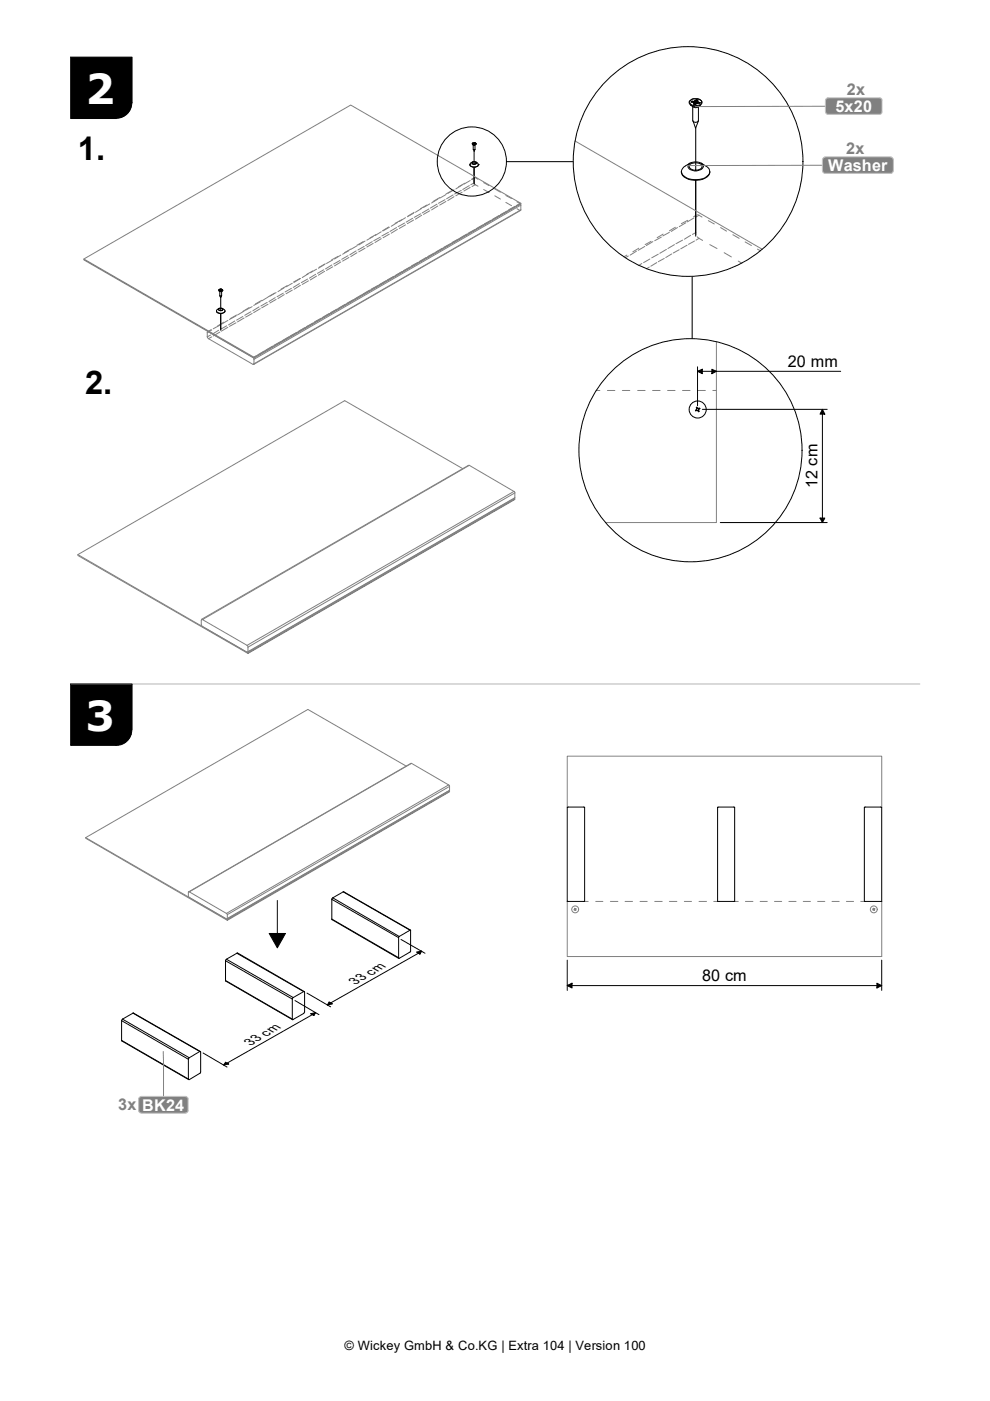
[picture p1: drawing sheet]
<svg xmlns="http://www.w3.org/2000/svg" width="210mm" height="297mm" viewBox="0 0 210 297" stroke-linecap="round" stroke-linejoin="round" font-family="sans-serif">
<defs><g id="words">
<g font-size="8.8" fill="#fff">
<text x="18.1" y="22.1">2</text>
<text x="18.1" y="155">3</text>
</g>
<g font-size="6.9">
<text x="16.5" y="34">1.</text>
<text x="18" y="83.6">2.</text>
</g>
<g font-size="3.4" fill="#fff">
<text x="177.2" y="23.7">5x20</text>
<text x="175.6" y="36.2">Washer</text>
</g>
<g font-size="3.4" fill="#808080">
<text x="179.6" y="20.2">2x</text>
<text x="179.4" y="32.6">2x</text>
<text x="25.1" y="235.4">3x BK24</text>
</g>
<g font-size="3.4">
<text x="167.1" y="77.7">20 mm</text>
<text x="173.4" y="103.6" transform="rotate(-90 173.4 103.6)">12 cm</text>
<text x="148.8" y="207.9">80 cm</text>
</g>
<g font-size="2.8">
<text x="75.3" y="208.8" transform="rotate(-30 75.3 208.8)">33 cm</text>
<text x="53.1" y="221.7" transform="rotate(-30 53.1 221.7)">33 cm</text>
</g>
<text font-size="2.7" x="73" y="286.2">© Wickey GmbH &amp; Co.KG | Extra 104 | Version 100</text>
</g></defs>
<!-- layer: Hidden Narrow (ISO) -->
<g fill="none" stroke="#808080" stroke-width=".21">
<path d="M98 39.2l-1.4 .9M99.5 39.4l-1.4 .8M99.7 39.7l-1.3 .8M99.7 38.3l-1.3 .7M100.5 38.8l-.7 .4M100.8 39.2l-.7 .3M100.8 37.6l-.7 .5M63.7 59l-1.3 .9M65.2 59.2l-1.3 .7M65.4 59.5l-1.3 .8M65.4 58l-1.3 .9M66.9 58.2l-1.3 .8"/>
<path d="M67.1 58.5l-1.3 .9M67.1 57.1l-1.3 .7M68.6 57.2l-1.3 .8M68.8 57.5l-1.3 .8M68.8 56.1l-1.3 .8M70.4 56.2l-1.4 .8M70.5 56.6l-1.3 .7M70.5 55.1l-1.3 .8M72.1 55.2l-1.4 .8M72.3 55.5l-1.4 .9M72.3 54.1l-1.4 .8M73.8 54.2l-1.3 .8"/>
<path d="M74 54.6l-1.4 .8M74 53.1l-1.4 .8M75.5 53.2l-1.3 .8M75.7 53.6l-1.3 .8M75.7 52.1l-1.3 .8M77.2 52.2l-1.3 .8M77.4 52.6l-1.3 .8M77.4 51.1l-1.3 .8M78.9 51.2l-1.4 .9M79.1 51.6l-1.3 .8M79.1 50.2l-1.3 .7M80.6 50.3l-1.4 .7"/>
<path d="M80.8 50.6l-1.3 .8M80.8 49.1l-1.3 .9M81.8 59.5l-1.4 .9M82.4 49.3l-1.4 .7M82.5 49.6l-1.3 .8M82.5 48.2l-1.3 .7M83.5 58.6l-1.4 .8M84.1 48.2l-1.4 .9M84.3 48.6l-1.4 .9M84.3 47.2l-1.4 .8M85.2 57.6l-1.4 .8M85.8 47.3l-1.4 .8"/>
<path d="M86 47.7l-1.4 .7M86 46.2l-1.4 .8M86.9 56.6l-1.4 .8M87.5 46.3l-1.4 .8M87.7 46.7l-1.3 .7M87.7 45.2l-1.3 .8M88.6 55.6l-1.4 .8M89.2 45.3l-1.4 .8M89.4 45.6l-1.3 .9M89.4 44.2l-1.3 .8M90.4 54.6l-1.4 .8M90.9 44.3l-1.4 .8"/>
<path d="M91.1 44.7l-1.3 .8M91.1 43.2l-1.3 .8M92.1 53.6l-1.4 .8M92.6 43.3l-1.4 .8M92.8 43.7l-1.3 .8M92.8 42.2l-1.3 .8M93.8 52.6l-1.4 .9M94.4 42.3l-1.4 .8M94.6 42.7l-1.4 .8M94.6 41.3l-1.4 .7M95.5 51.7l-1.4 .7M96.1 41.3l-1.4 .8"/>
<path d="M96.3 41.7l-1.4 .8M96.3 40.2l-1.4 .8M97.2 50.7l-1.4 .7M97.8 40.4l-1.4 .7M98 40.8l-1.4 .7M98.9 49.6l-1.4 .9M100.6 48.7l-1.3 .8M102.4 47.7l-1.4 .8M104.1 46.7l-1.4 .8M105.8 45.7l-1.4 .8M107.5 44.8l-1.4 .7M109.2 43.7l-1.4 .8"/>
<path d="M110.2 43.2l-.7 .3M133.2 54.3l-.7 .4M134.9 53.3l-1.3 .8M136.1 55.9l-.7 .4M136.7 52.2l-1.4 .9M137.7 56.6l-.7 .4M137.8 54.9l-1.3 .8M138.4 51.2l-1.4 .9M139.3 55.7l-1.3 .7M139.6 53.9l-1.4 .8M140.2 50.3l-1.4 .7M140.8 54.8l-1.2 .7"/>
<path d="M141.3 52.9l-1.4 .8M141.9 49.3l-1.4 .7M142.4 53.8l-1.2 .8M143 51.9l-1.4 .8M143.6 48.2l-1.3 .9M144 52.9l-1.3 .7M144.7 50.9l-1.4 .8M145.4 47.2l-1.4 .9M145.7 52l-1.4 .8M146.4 49.9l-1.3 .8M147.1 46.2l-1.4 .8M147.3 51.1l-1.3 .7"/>
<path d="M147.5 49.3l-.7 .4M148.2 45.6l-.7 .4M148.2 50.5l-.6 .4M44.1 70.4l-.2 .1M44.6 71l-.7 .4M44.9 71.4l-.7 .4M44.9 70l-.8 .3M46.4 70l-1.4 .9M46.6 70.4l-1.4 .8M46.6 68.9l-1.4 .8M48.1 69.1l-1.4 .7M48.3 69.4l-1.4 .8"/>
<path d="M48.3 67.9l-1.4 .9M49.8 68.1l-1.3 .8M50 68.4l-1.4 .8M50 67l-1.4 .7M51.5 67.1l-1.3 .8M51.8 67.4l-1.4 .8M51.8 66l-1.4 .8M53.2 66.1l-1.3 .8M53.5 66.5l-1.4 .7M53.5 65l-1.4 .8M53.7 77.2v.1M53.8 77.1v.1"/>
<path d="M54.4 75.4l-.7 .4M54.9 65.1l-1.3 .8M55.2 65.5l-1.4 .8M55.2 64l-1.4 .8M56.1 74.4l-1.4 .8M56.6 64.1l-1.3 .8M56.8 64.5l-1.3 .8M56.8 63l-1.3 .8M57.8 73.4l-1.4 .8M58.4 63.1l-1.4 .8M58.5 63.5l-1.3 .7M58.5 62l-1.3 .8"/>
<path d="M59.5 72.4l-1.4 .8M60.1 62.2l-1.4 .7M60.3 62.5l-1.4 .8M60.3 61l-1.4 .8M61.2 71.4l-1.4 .8M61.8 61.1l-1.3 .8M62 61.5l-1.4 .8M62 60.1l-1.4 .7M62.9 70.5l-1.4 .7M63.5 60.1l-1.3 .8M63.7 60.5l-1.3 .8M64.6 69.5l-1.4 .8"/>
<path d="M66.4 68.5l-1.4 .8M68.1 67.5l-1.4 .7M69.8 66.5l-1.4 .8M71.5 65.5l-1.4 .8M73.2 64.5l-1.4 .8M74.9 63.5l-1.4 .8M76.6 62.5l-1.4 .9M78.4 61.5l-1.4 .8M80.1 60.6l-1.4 .7"/>
</g>
<!-- layer: Hidden (ISO) -->
<g fill="none" stroke="#808080" stroke-width=".21">
<path d="M98.6 38.8l-1.4 .8M100.5 38.8l.1 .1M100.6 37.7l-.1 .1M100.6 37.6l-.7 .4M100.6 39l.7 .5M100.6 37.6l.7 .4M102.6 38.7l1.1 .7M63.6 59l-1.4 .8M66.3 57.5l-1.3 .7M69 55.9l-1.4 .8M71.7 54.3l-1.4 .8M74.4 52.8l-1.4 .8"/>
<path d="M77 51.2l-1.3 .8M79.8 49.7l-1.4 .8M82.4 48.1l-1.3 .8M85.2 46.6l-1.4 .8M87.8 45l-1.3 .8M90.5 43.5l-1.3 .7M93.2 41.9l-1.4 .8M95.9 40.4l-1.3 .7M102.6 40.2l1.1 .6M104.9 41.5l1.2 .7M104.9 40.1l1.2 .7M107.3 42.9l1.2 .7"/>
<path d="M107.3 41.5l1.2 .6M109.6 44.2l.8 .4M109.6 42.8l.7 .4M110.4 43.2v.1M132.9 54.1l-.6 .4M135.4 52.6l-1.2 .8M138 51.2l-1.2 .7M140.6 49.6l-1.3 .8M143.2 48.2l-1.3 .7M145.8 46.7l-1.3 .7M147.5 49.3l.1 .5M147.6 45.7l-.1 .3"/>
<path d="M147.7 45.6l-.6 .4M147.8 50.2l1.2 .8M147.9 45.5l.9 .5M150.2 46.8l1.2 .7M150.5 51.9l1.5 .8M152.8 48.2l1.3 .8M153.5 53.6l1.6 .9M155.4 49.8l1.3 .7M156.5 55.4l.8 .4M158 51.3l1.3 .8M160.6 52.8l.7 .4M44.8 69.9l-.7 .4"/>
<path d="M47.4 68.3l-1.3 .8M50.2 66.8l-1.4 .7M52.8 65.2l-1.3 .8M55.5 63.7l-1.3 .7M58.2 62.2l-1.3 .7M60.9 60.6l-1.3 .7M126.4 82.8h.8M128.8 82.8h1.6M132 82.8h1.5M135.2 82.8h1.6M138.4 82.8h1.6M141.5 82.8h1.6"/>
<path d="M144.7 82.8h1.6M148 82.8h1.5M151.1 82.8h.8M124 191.1h.7M126.3 191.1h1.5M129.4 191.1h1.6M132.5 191.1h1.6M135.7 191.1h1.5M138.8 191.1h1.6M141.9 191.1h1.6M145.1 191.1h1.5M148.2 191.1h1.6"/>
<path d="M151.3 191.1h.8M155.8 191.1h.7M158.1 191.1h1.5M161.2 191.1h1.5M164.2 191.1h1.5M167.3 191.1h1.5M170.3 191.1h1.5M173.4 191.1h1.5M176.4 191.1h1.5M179.5 191.1h1.5M182.5 191.1h.8"/>
</g>
<!-- layer: Tweak Trail (ISO) -->
<path d="M100.5 32.1v2.7M100.5 35.5v3.5M147.5 27.2v8.9M147.5 38.2v11.9M46.8 63.2v2.6M46.8 66.5v3.5" fill="none" stroke="#000" stroke-width=".21"/>
<!-- layer: Visible (ISO) -->
<g fill="none" stroke="#808080" stroke-width=".21">
<path d="M121.9 29.9l39.8 23M110.4 43.3v.2M110.4 43.1l-36-20.8-56.6 32.6M110.4 44.5l-56.6 32.8M110.4 44.5l-56.6 32.6M110.4 43.5l-56.6 32.7M110.4 43.5v1M44.1 70.3h-.1M53.8 75.7l56.6-32.6v.1l-56.6 32.7zM53.8 75.7l-36-20.8v.2l36 20.8M53.8 76.2l-.1-.4-9.6-5.5h-.1l-.1 1.1 .3 .4 9.5 5.5 .1-.2M53.8 76.2v.9"/>
<path d="M151.9 72.4v38.4h-23.5M98.1 99.4l-25-14.5-56.6 32.7v.2l36.1 20.7M99.5 98.7l-56.8 32.6M16.5 117.6l36.1 20.8M109 104.2l.2 .3M109 104.2l-9.5-5.5-56.6 32.7 9.5 5.4M109 104.2l-56.6 32.6M109 105.6l.2 .2M109.2 105.5l-56.7 32.8M109.2 104.5l-56.6 32.7M109.2 105.5l-56.6 32.7M109.2 104.5v1"/>
<path d="M42.9 131.4l-.1-.1-.1 .2v.9l.2 .4 9.5 5.5 .2-.1M52.4 136.8l.2 .4M52.6 138.4l56.6-32.6v.1l-56.6 32.6zM52.6 137.2v1M18.2 177.6l30 17.3M86.1 162.4l-20.8-12-47.1 27.2v.1l30 17.4M87.2 161.8l-47.2 27.3M95.1 166.4l.2 .3M95.1 166.4l-7.9-4.6-47.1 27.3 7.9 4.6M95.1 166.4l-47.1 27.3M95.2 167.7l.1 .1M95.3 167.6l-47.2 27.3"/>
<path d="M95.3 166.7l-47.1 27.2M95.3 167.6l-47.1 27.1M95.3 166.7v.9M120.3 171.1v-10.8h66.6v10.8M40.1 189.1h-.2v.9l.2 .3 7.9 4.6 .2-.2M48 193.7l.2 .2M48.2 194.9l47.1-27.1v.1l-47.1 27.2zM48.2 193.9v.8M120.3 191.1v11.7h66.6v-11.7M121.7 192.9l.1 .1M121.7 192.8v.1M121.8 192.7v.1"/>
<path d="M121.9 192.6h-.1M121.9 192.7v-.1l.2 .1-.1 .3M121.9 192.9v.1M121.9 192.7v.1M121.9 192.7h.1M121.9 192.6l.1 .1M122 192.8h.1M122 193h.1M122 192.8l-.3 .1h.2M122 192.8v.2M122.1 192.6v.1M122.1 193h.1"/>
<path d="M122.2 192.7v.1M185.1 192.8l-.1 .1M185.1 192.9v.1M185.1 192.6h.1M185.2 192.6v.1zM185.2 192.8h.1M185.2 192.6h.1M185.2 192.8v.1M185.2 192.8l-.1 .1 .3 .1M185.2 192.7h.3l-.1 .1v.2M185.2 192.9l.1 .1M185.2 192.8l.1 .1"/>
<path d="M185.3 192.8h.1M185.3 193h.1M185.3 192.6l.1 .1M185.4 192.8h.1M185.4 193h.1M185.4 192.6l.1 .1M185.5 192.7v.1"/>
<circle cx="122" cy="192.8" r=".73"/>
<circle cx="185.3" cy="192.8" r=".73"/>
</g>
<g fill="none" stroke="#000" stroke-width=".21">
<path d="M99.6 34.9a1.1 1.1 0 0 0 1.7 .3l.1-.3M99.6 34.9h.1M100.1 34.5a.41 .41 0 0 1 .5-.2 .41 .41 0 0 1 .3 .4l-.1 .1a.41 .41 0 0 1-.7-.3zM100.1 30.4l.2-.1a.31 .31 0 0 1 .4-.1 .31 .31 0 0 1 .1 .4 .4 .4 0 0 1-.4 .1 .4 .4 0 0 1-.3-.3zM100.2 34.3a.36 .36 0 0 0 0 .5 .36 .36 0 0 0 .5 0l.3-.1-.1-.4M100.2 34.3l-.3 .2a.43 .43 0 0 0-.3 .5 .43 .43 0 0 0 .5 .4 .92 .92 0 0 0 1.3-.6l-.5-.5M100.2 34.3h.7M100.2 30.7l.3 .1 .3-.1M100.2 30.7l-.1-.1a.39 .39 0 0 1 .4-.3 .39 .39 0 0 1 .4 .3l-.1 .1M100.3 30.5h.1M100.3 30.4h.1M100.3 30.5h.2v-.1v.1"/>
<path d="M100.3 30.4v.1M100.3 30.4h.2M100.3 30.8v.9h.4M100.4 30.5l.1 .1M100.4 30.5h.1M100.4 31.7l.1 .4 .2-.4M100.5 30.6h.1M100.5 30.4h.1M100.5 30.4v.2zM100.5 30.5h.1M100.5 30.7h.1M100.5 30.6v.1"/>
<path d="M100.5 30.5v.1M100.5 32.1h.1M100.5 30.4l.1 .1zM100.5 30.5v.2M100.6 30.5h-.1M100.6 30.3h.1M100.6 30.5h.1M100.6 30.5l-.1 .1M100.6 30.3l-.1 .1M100.6 30.4v.1M100.6 30.4h.1M100.6 30.3v.1"/>
<path d="M100.6 30.5h.2M100.6 30.3v.2M100.7 30.8v.9M100.8 30.5h.1M101.4 34.9h.1M144.5 36.4a1.75 1.75 0 0 0 1.5 1.6 4.3 4.3 0 0 0 4.2-.8l.3-.8M146.2 34.9a1.89 1.89 0 0 1 2.6 .3 1.04 1.04 0 0 1-1.3 .9l-.8-.2a.68 .68 0 0 1-.5-1zM146.3 34.6a.81 .81 0 0 0-.4 1 .81 .81 0 0 0 .9 .5 1.97 1.97 0 0 0 2.4-.8l-.5-.7M146.3 34.6a2.48 2.48 0 0 0-1.8 1.8 2.88 2.88 0 0 0 3.3 1.7 2.55 2.55 0 0 0 2.7-1.7 1.34 1.34 0 0 0-.9-1.2l-.9-.6M146.3 34.6a2.84 2.84 0 0 1 2.4 0M146.4 21.3a1.58 1.58 0 0 1 2.4 .3 1.47 1.47 0 0 1-2.6 .1zM146.4 22.3a1.33 1.33 0 0 0 1.6 .4l.5-.4"/>
<path d="M146.4 22.3l1.1 .3 1-.3M146.4 22.3a.59 .59 0 0 1-.3-.6 .59 .59 0 0 1 .4-.5 1.75 1.75 0 0 1 2.3 .4l-.3 .7M146.6 21.6h.1M146.7 21.6l.4 .1v.1M146.7 21.6h.1M146.7 21.5l-.1 .1M146.7 21.4v.1M146.7 21.4h.5M146.7 21.6v-.1l.5 .1v.2l.1-.4v.4M146.9 22.6v3a.67 .67 0 0 0 .6 .4 .67 .67 0 0 0 .6-.4v-3M146.9 25.6l.6 1.6 .6-1.6M147.1 21.8h.2l-.2 .3"/>
<path d="M147.1 21.8v-.1v.1M147.1 21.8h.2M147.1 21.8h.1M147.1 21.7h.1M147.1 22.1h.1M147.1 22.1h.2M147.2 21.5h.1M147.2 22.1h.1M147.2 21.8l.1 .1M147.3 21.8l-.1 .3M147.3 21.8h.1M147.3 21.9h.1"/>
<path d="M147.3 22h.1M147.3 22.1h.1M147.3 21.4h-.1M147.4 22.1h.1M147.4 22v-.5l-.1-.1v.6h.1M147.4 21.4h.1M147.4 21.9l-.1 .2M147.4 21.9h.4M147.5 21.9h.1M147.6 21.2h.1M147.6 21.2l-.2 .2h-.1M147.6 21.3l-.1 .6z"/>
<path d="M147.6 21.2h.2M147.6 21.7l.1 .1M147.6 21.7v.1M147.7 21.9h.1M147.7 21.9h-.2l-.1 .2M147.7 21.5h.1M147.8 21.2v.1M147.8 21.9v-.1l.4 .1M147.8 21.3l-.2-.1v.5M147.8 21.8h.1M147.8 21.3l-.1 .2h.2M147.8 21.3h.1"/>
<path d="M147.8 21.3l-.1 .6M147.8 21.8l-.1 .1M147.8 21.8h.5M147.8 21.7v.1M147.8 21.7h.1M147.9 21.5v.1M147.9 21.6l.4 .1M147.9 21.6l-.2-.1v.4M147.9 21.8v-.1l.4 .1M147.9 21.6h.1M147.9 21.6l-.1 .1M148.2 21.8v.1"/>
<path d="M148.3 21.7v.1M148.3 21.8l-.1 .1M148.3 21.8h.1M45.9 65.9a.99 .99 0 0 0 1.6 .4l.2-.4M46.4 65.4a.34 .34 0 0 0 0 .4 .34 .34 0 0 0 .5 .1 .28 .28 0 0 0 .3-.1 .28 .28 0 0 0-.1-.4M46.4 65.4l-.2 .2a.4 .4 0 0 0-.3 .4 .4 .4 0 0 0 .5 .3 .95 .95 0 0 0 1.3-.5l-.6-.4M46.4 65.5h.1a.41 .41 0 0 1 .4-.1 .41 .41 0 0 1 .3 .3l-.3 .1a.34 .34 0 0 1-.4 0 .34 .34 0 0 1-.1-.3zM46.4 65.4h.7M46.5 61.4a.33 .33 0 0 1 .4-.1 .33 .33 0 0 1 .2 .4 .35 .35 0 0 1-.4 0 .35 .35 0 0 1-.2-.3zM46.5 61.7l.2 .1 .4-.1M46.5 61.7h.6M46.5 61.7l-.1-.1a.38 .38 0 0 1 .4-.3 .38 .38 0 0 1 .4 .3l-.1 .1"/>
<path d="M46.5 61.5h.2M46.5 61.5h.1M46.5 61.5h.2v.1M46.5 61.5l.2 .1M46.6 61.8l.1 1 .3-.1v-.9M46.6 62.7l.2 .5 .2-.5M46.7 61.6h.1M46.7 61.5v.1M46.7 61.5h.1M46.7 61.5v.1zM46.7 61.5l.1 .1zM46.8 63.2h.1"/>
<path d="M46.8 61.4v.2zM46.8 61.5h.1M46.8 61.6h.1M46.8 61.6h-.1M46.9 61.4l-.2 .1M46.9 61.4h.1M46.9 61.6h.1M46.9 61.6h-.2M46.9 61.5h.1M46.9 61.4v.1M46.9 61.4v.2M46.9 61.5l.2 .1"/>
<path d="M46.9 61.5v.1M46.9 61.5h.2M47 61.6h.1M47.1 61.5h.1M47.1 61.6h.1M47.1 61.5v.1M147.5 87.1h.1M147.7 86.4l-.1 .1M147.7 86.7l-.1 .1M147.7 86.8h.1M147.7 87h.1M147.8 86.6l-.1 .1"/>
<path d="M147.8 86.6h.1M147.8 87.1h.1M147.9 87h.1M148 86.5l-.3-.2v.6l-.2 .1h.3l.3 .2M148 86.5v.1M148 86.5l.4 .2M148 86.6l.1 .1M148.1 86.9l.1 .3-.1 .1M148.3 86.5v.1M148.3 86.6l-.2 .1 .1 .2M120.3 171.1h3.7v20h-3.7zM152.1 171.1h3.7v20h-3.7z"/>
<path d="M183.3 171.1h3.6v20h-3.6zM70.4 194.9v.1l14.1 8.2M70.4 190.7l14.1 8.1M70.4 194.9l14.1 8.2M70.4 190.7v4.2M70.5 190.4l-.1 .3M70.5 190.4l14.1 8.2M72.8 189.1l14.3 8.1M72.8 189.1l14.1 8.1M72.8 189.1l-2.3 1.3M84.5 198.8v4.3M84.6 198.6l-.1 .2"/>
<path d="M86.9 197.2h.2v4.5l-2.5 1.5-.1-.1M86.9 197.2l-2.3 1.4M25.8 216.4l14.1 8.2M25.8 216.4v4.2M26 216.1l-.2 .3M26 216.1l14.1 8.2M28.2 214.8l.1-.1 14.2 8.2M28.2 214.8l14.2 8.1M28.2 214.8l-2.2 1.3M47.8 207.9v.1l14.2 8.2M47.8 203.7l14.2 8.1M47.8 207.9l14.2 8.2"/>
<path d="M47.8 203.7v4.2M48 203.4l-.2 .3M48 203.4l14.2 8.1M50.2 202.1l.2-.1 14.1 8.2M50.2 202.1l14.2 8.1M50.2 202.1l-2.2 1.3M62 211.8v4.3M62.2 211.5l-.2 .3M64.4 210.2l.2 .1v4.3l-.2 .3-2.3 1.3-.1-.1M64.4 210.2l-2.2 1.3M25.8 220.6l14.2 8.3M25.8 220.6l14.1 8.2"/>
<path d="M39.9 224.6v4.2M40.1 224.3l-.2 .3M42.4 222.9l.1 .1v4.5l-2.4 1.4-.2-.1M42.4 222.9l-2.3 1.4"/>
<circle cx="147.9" cy="86.8" r="1.81"/>
</g>
<!-- layer: Hatch (ANSI) -->
<g fill="#000">
<path d="M15 12.1h13v9.7a3.3 3.3 0 0 1-3.3 3.3h-9.7z" fill-rule="evenodd"/>
<path d="M15 145h13v9.7a3.3 3.3 0 0 1-3.3 3.3h-9.7z" fill-rule="evenodd"/>
</g>
<!-- layer: Hatch (ISO) -->
<g fill="#808080">
<path d="M175.1 21l.3-.2h11.3l.3 .3v2.8l-.3 .3h-11.3l-.4-.5z" fill-rule="evenodd"/>
<path d="M174.4 33.5l.5-.2h14h.3l.2 .5v2.5l-.4 .5h-14.2l-.4-.5z" fill-rule="evenodd"/>
<path d="M29.5 232.6l.4-.1h9.5l.5 .3v2.8l-.5 .4h-9.7l-.3-.4v-2.8z" fill-rule="evenodd"/>
</g>
<path d="M57.1 197.9h3.4l-1.7 3.1z" fill="#000"/>
<!-- layer: Detail Boundary (ISO) -->
<g fill="none" stroke="#000" stroke-width=".21">
<path d="M107.4 34.3h14.1"/>
<circle cx="100" cy="34.2" r="7.3"/>
<circle cx="145.9" cy="34.2" r="24.4"/>
<circle cx="146.4" cy="95.5" r="23.7"/>
</g>
<!-- layer: Border (ISO) -->
<path d="M15 145h180" fill="none" stroke="#c0c0c0" stroke-width=".25"/>
<!-- layer: Sketch Geometry (ISO) -->
<path d="M27.9 21.8a3.3 3.3 0 0 1-3.2 3.3M28 21.8v-9.7h-13v13h9.7M146.7 58.7v13.1M27.9 154.8a3.3 3.3 0 0 1-3.2 3.2M28 154.7v-9.7h-13v13h9.7M57.1 197.9h3.4l-1.7 3.1zM58.8 190.9v7" fill="none" stroke="#000" stroke-width=".21"/>
<!-- layer: Symbol (ISO) -->
<path d="M174.4 35l-28.7 .1M175 22.5l-27.6 .1M34.6 222.9l.1 9.6" fill="none" stroke="#808080" stroke-width=".21"/>
<!-- layer: Sketch Geometry (ISO) -->
<g fill="none" stroke="#c0c0c0" stroke-width=".21">
<path d="M174.4 33.8v2.5M174.4 36.3l.3 .4 .2 .1M174.9 36.8h14M174.9 33.3h14M174.9 33.3l-.4 .3-.1 .2M175 21.3v2.4M175.1 23.8l.2 .4h.2M175.5 24.2h11.1M175.5 20.8h11.1M175.5 20.8l-.4 .2v.2M186.5 20.8l.4 .2 .1 .2M187 21.3v2.5l-.2 .4h-.3"/>
<path d="M188.9 33.3l.2 .1 .3 .4M189.4 36.3l-.3 .4-.2 .1M189.4 33.8v2.5M29.4 233v2.5M29.4 235.5l.1 .2 .4 .3M29.9 232.5l-.4 .3-.1 .2M29.9 236h9.5M29.9 232.5h9.5M39.4 232.5l.2 .1 .3 .4M39.9 233v2.5M39.9 235.5l-.3 .4-.2 .1"/>
</g>
<!-- layer: Dimension (ISO) -->
<g fill="none" stroke="#000" stroke-width=".21">
<path d="M147.9 78.7l1-.4v.9zM147.9 78.7h30.3M147.9 77.8v8.2M150.9 78.3l1 .4-1 .5zM148.9 86.8h26.5M174.4 86.8l.5 1h-1zM174.4 86.8v24M152.7 110.8h22.7M173.9 109.8h1l-.5 1zM85 199.2l5.1 2.9M62.5 212.1l5.1 3M65.1 210.6l5 2.9"/>
<path d="M65.8 214.9l1.1-.2-.4 .6zM66.9 214.7l-19.5 11.1M69.8 212.5l.7 .3-1.1 .3zM88.3 201.9l1.1-.2-.4 .6zM89.4 201.7l-20 11.4M120.3 209l1-.5v1zM120.3 209h66.6M120.3 203.6v6.4M185.9 208.5l1 .5-1 .5zM186.9 203.6v6.4M43.1 223.3l5 2.9M47.8 225.2l.7 .4-1.1 .2z"/>
</g>
<path d="M147.9 78.7l1-.4v.9zM150.9 78.3l1 .4-1 .5zM174.4 86.8l.5 1h-1zM173.9 109.8h1l-.5 1zM65.8 214.9l1.1-.2-.4 .6zM69.8 212.5l.7 .3-1.1 .3zM88.3 201.9l1.1-.2-.4 .6zM120.3 209l1-.5v1zM185.9 208.5l1 .5-1 .5zM47.8 225.2l.7 .4-1.1 .2z" fill="#000"/>
<use href="#words"/>
</svg>
